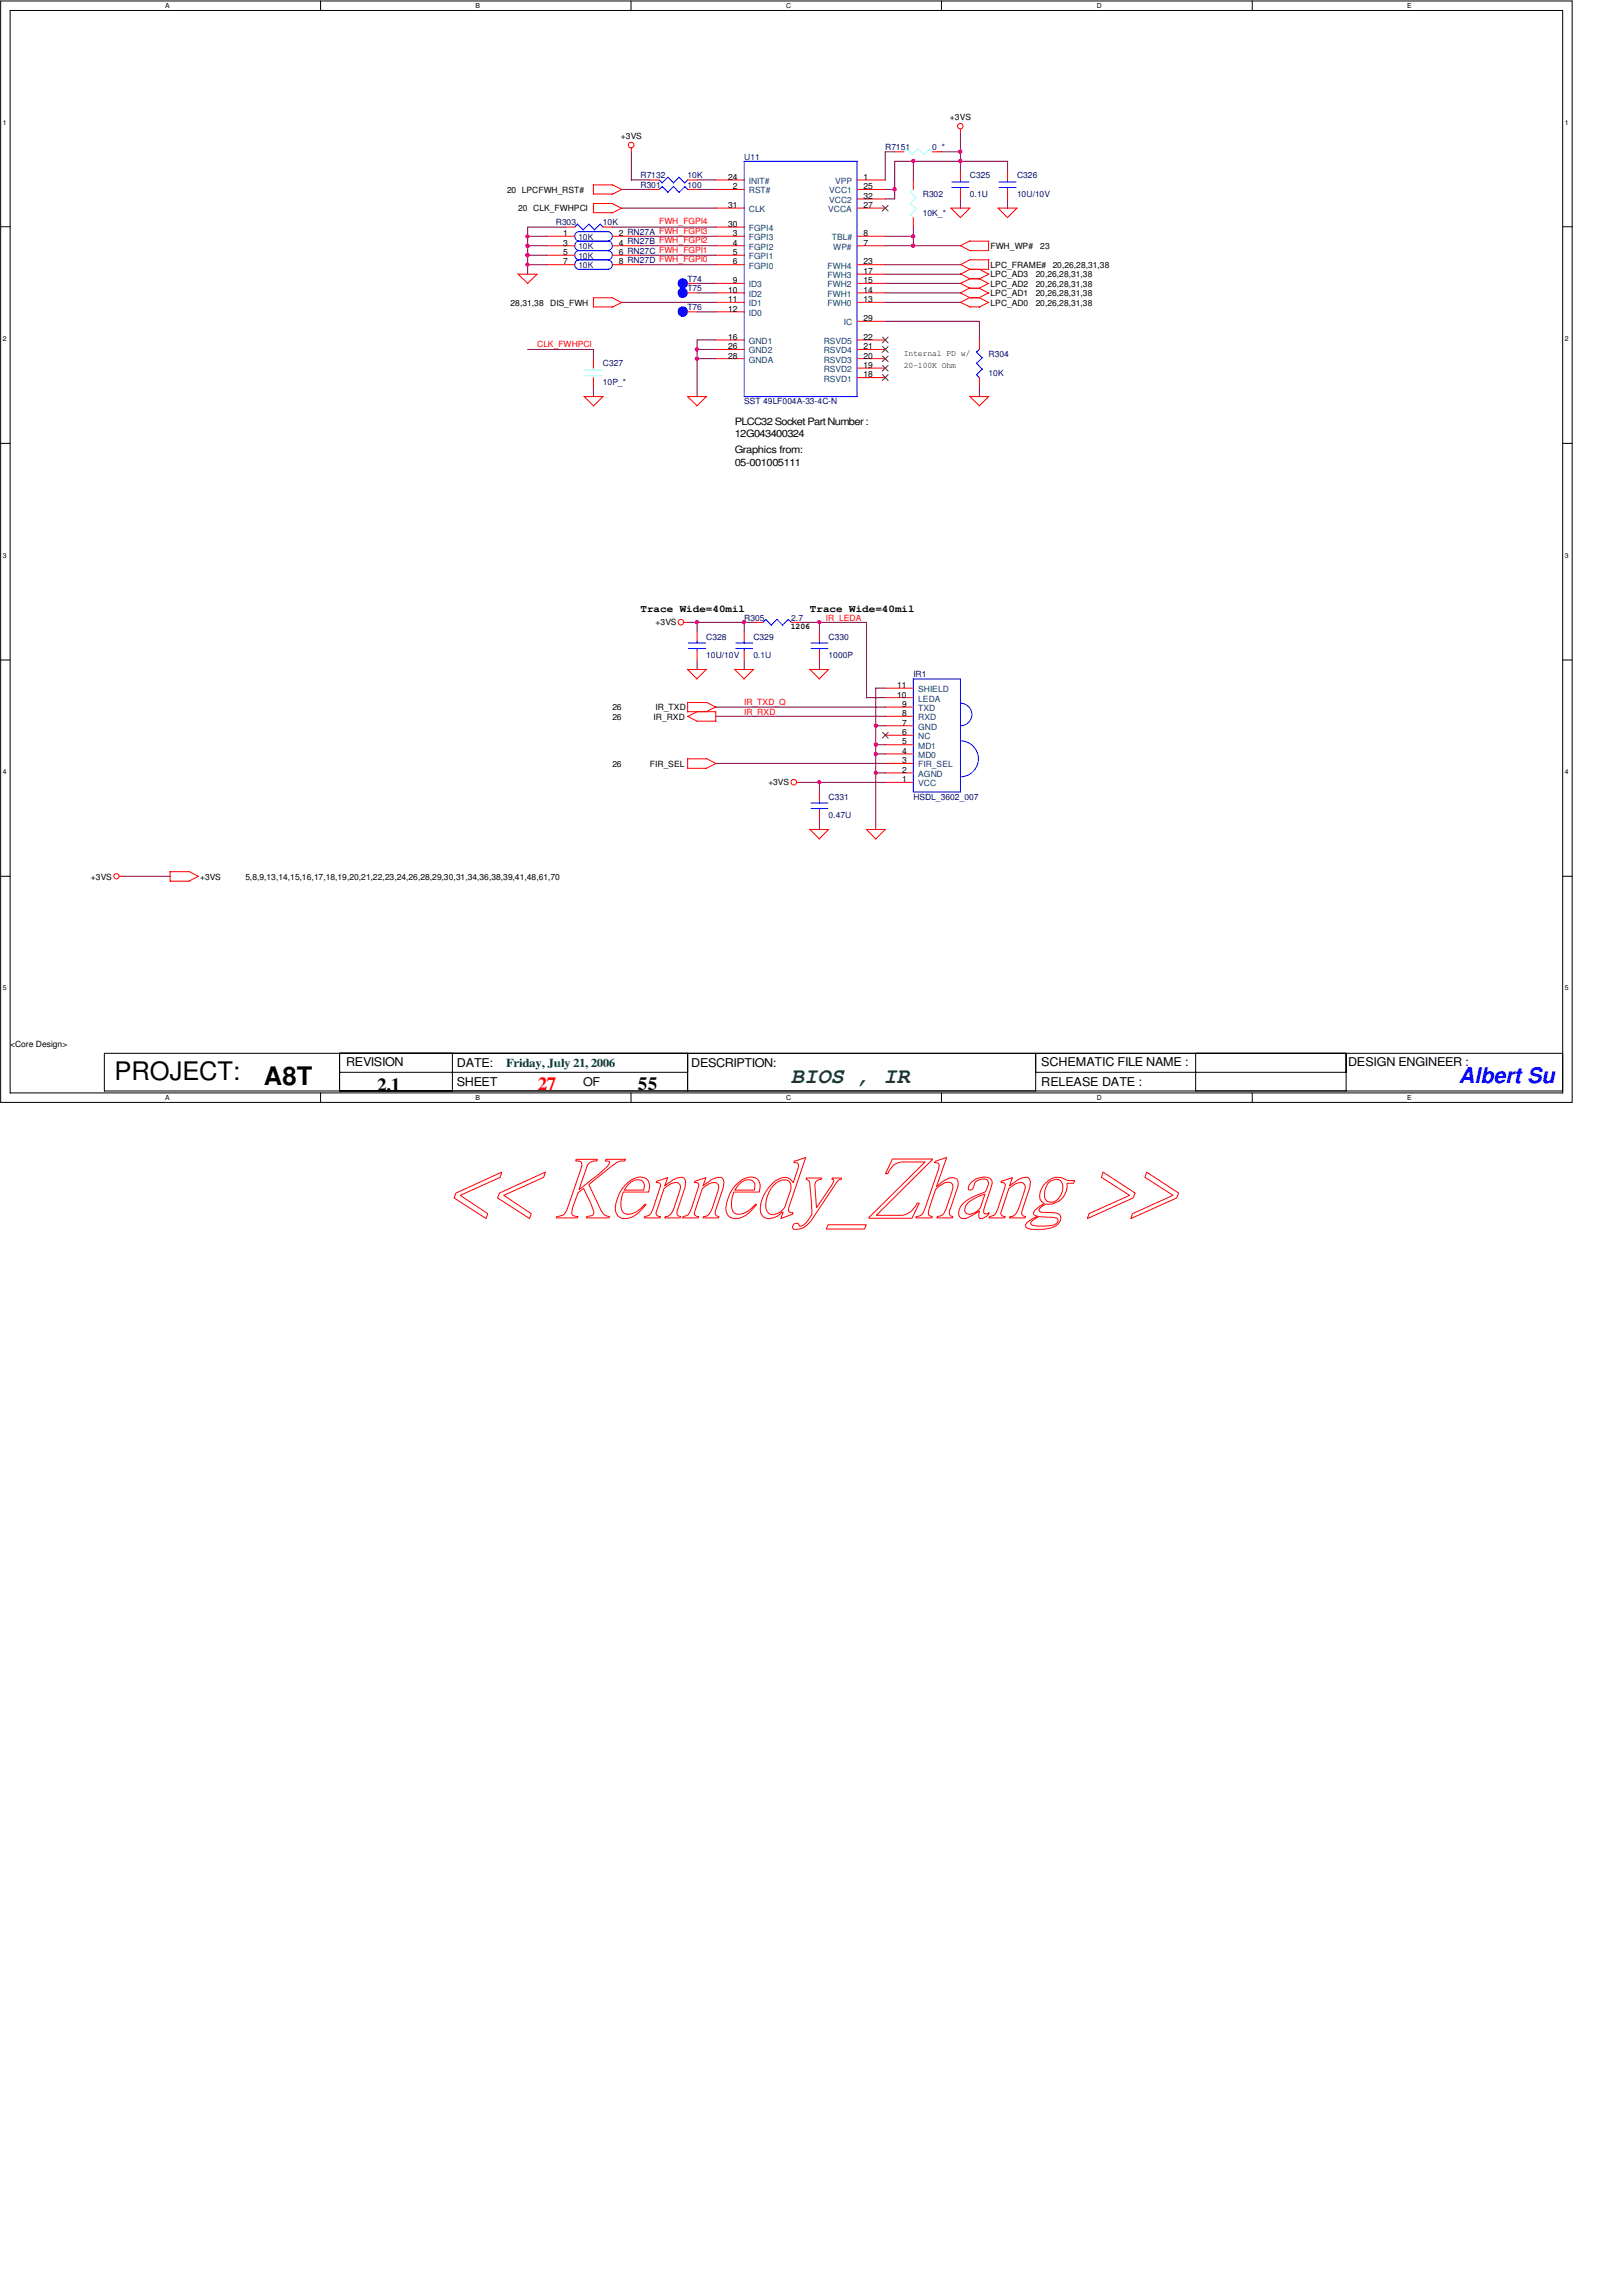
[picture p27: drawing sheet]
<svg xmlns="http://www.w3.org/2000/svg" width="210mm" height="297mm" viewBox="0 0 210 297" stroke-linecap="round" stroke-linejoin="round" font-family="sans-serif">
<defs><g id="words">
<g font-size="3.3">
<text x="14.8" y="139.7">PROJECT:</text>
<text x="34.2" y="140.3">A8T</text>
</g>
<text font-size="2.8" fill="#008000" x="102.4" y="140.1">BIOS , IR</text>
<text font-size="2.8" fill="#00f" x="188.8" y="140.1">Albert Su</text>
<g font-size="2.4">
<text x="48.8" y="141.2">2.1</text>
<text x="82.5" y="141.1">55</text>
</g>
<text font-size="2.4" fill="#f00" x="69.6" y="141.1">27</text>
<g font-size="1.6">
<text x="44.8" y="138">REVISION</text>
<text x="134.7" y="138">SCHEMATIC FILE NAME :</text>
<text x="174.5" y="138">DESIGN ENGINEER :</text>
<text x="59.1" y="140.5">SHEET</text>
<text x="59.1" y="138">DATE:</text>
<text x="75.5" y="140.5">OF</text>
<text x="89.5" y="138">DESCRIPTION:</text>
<text x="134.7" y="140.5">RELEASE DATE :</text>
</g>
<text font-size="1.6" fill="#008000" x="65.5" y="138">Friday, July 21, 2006</text>
<g font-size="1.3">
<text x="95.1" y="54.9">PLCC32 Socket Part Number :</text>
<text x="95.1" y="56.6">12G043400324</text>
<text x="95.1" y="58.6">Graphics from:</text>
<text x="95.1" y="60.2">05-001005111</text>
<text x="82.9" y="79.2">Trace Wide=40mil</text>
<text x="104.8" y="79.2">Trace Wide=40mil</text>
</g>
<g font-size="1.1">
<text x="80.3" y="17.9">+3VS</text>
<text x="122.9" y="15.5">+3VS</text>
<text x="94.2" y="23.3">24</text>
<text x="111.8" y="23.3">1</text>
<text x="65.6" y="24.9">20 LPCFWH_RST#</text>
<text x="67.1" y="27.3">20 CLK_FWHPCI</text>
<text x="94.2" y="26.9">31</text>
<text x="94.2" y="29.3">30</text>
<text x="94.8" y="24.5">2</text>
<text x="111.8" y="24.5">25</text>
<text x="111.8" y="25.7">32</text>
<text x="111.8" y="26.9">27</text>
<text x="72.9" y="30.6">1</text>
<text x="72.9" y="33">5</text>
<text x="72.9" y="31.8">3</text>
<text x="72.9" y="34.2">7</text>
<text x="80.1" y="30.6">2 RN27A</text>
<text x="80.1" y="33">6 RN27C</text>
<text x="80.1" y="31.8">4 RN27B</text>
<text x="80.1" y="34.2">8 RN27D</text>
<text x="94.8" y="34.2">6</text>
<text x="94.8" y="33">5</text>
<text x="94.8" y="31.8">4</text>
<text x="94.8" y="30.6">3</text>
<text x="111.8" y="35.4">17</text>
<text x="111.8" y="34.2">23</text>
<text x="111.8" y="30.6">8</text>
<text x="111.8" y="31.8">7</text>
<text x="128.2" y="32.2">FWH_WP#</text>
<text x="128.2" y="35.9">LPC_AD3</text>
<text x="128.2" y="34.6">LPC_FRAME#</text>
<text x="134" y="35.9">20,26,28,31,38</text>
<text x="134.6" y="32.2">23</text>
<text x="136.2" y="34.6">20,26,28,31,38</text>
<text x="66.1" y="39.5">28,31,38</text>
<text x="71.2" y="39.5">DIS_FWH</text>
<text x="94.2" y="37.9">10</text>
<text x="94.2" y="39.1">11</text>
<text x="94.2" y="40.3">12</text>
<text x="94.8" y="36.7">9</text>
<text x="111.8" y="41.5">29</text>
<text x="111.8" y="39.1">13</text>
<text x="111.8" y="37.9">14</text>
<text x="111.8" y="36.7">15</text>
<text x="128.2" y="39.5">LPC_AD0</text>
<text x="128.2" y="38.3">LPC_AD1</text>
<text x="128.2" y="37.1">LPC_AD2</text>
<text x="134" y="39.5">20,26,28,31,38</text>
<text x="134" y="38.3">20,26,28,31,38</text>
<text x="134" y="37.1">20,26,28,31,38</text>
<text x="94.2" y="43.9">16</text>
<text x="94.2" y="45.2">26</text>
<text x="94.2" y="46.4">28</text>
<text x="111.8" y="47.6">19</text>
<text x="111.8" y="46.4">20</text>
<text x="111.8" y="45.2">21</text>
<text x="111.8" y="43.9">22</text>
<text x="117" y="46.1">Internal PD w/</text>
<text x="117" y="47.6">20-100K Ohm</text>
<text x="111.8" y="48.8">18</text>
<text x="84.8" y="80.9">+3VS</text>
<text x="102.4" y="81.4">1206</text>
<text x="116.1" y="89">11</text>
<text x="79.2" y="91.9">26</text>
<text x="79.2" y="93.1">26</text>
<text x="84.6" y="93.1">IR_RXD</text>
<text x="84.8" y="91.9">IR_TXD</text>
<text x="116.1" y="90.3">10</text>
<text x="116.8" y="95.1">6</text>
<text x="116.8" y="93.9">7</text>
<text x="116.8" y="92.7">8</text>
<text x="116.8" y="91.4">9</text>
<text x="79.2" y="99.2">26</text>
<text x="84.1" y="99.2">FIR_SEL</text>
<text x="99.4" y="101.6">+3VS</text>
<text x="116.8" y="101.2">1</text>
<text x="116.8" y="100">2</text>
<text x="116.8" y="98.8">3</text>
<text x="116.8" y="97.5">4</text>
<text x="116.8" y="96.3">5</text>
<text x="11.8" y="113.8">+3VS</text>
<text x="25.9" y="113.8">+3VS</text>
<text x="31.7" y="113.8">5,8,9,13,14,15,16,17,18,19,20,21,22,23,24,26,28,29,30,31,34,36,38,39,41,48,61,70</text>
<text x="1.3" y="135.5">&lt;Core Design&gt;</text>
</g>
<g font-size="1.1" fill="#000080">
<text x="82.9" y="23.1">R7132</text>
<text x="89" y="23.1">10K</text>
<text x="96.3" y="20.7">U11</text>
<text x="114.6" y="19.4">R7151</text>
<text x="120.6" y="19.4">0_*</text>
<text x="125.5" y="23.1">C325</text>
<text x="131.6" y="23.1">C326</text>
<text x="71.9" y="29.2">R303</text>
<text x="78" y="29.2">10K</text>
<text x="82.9" y="24.3">R301</text>
<text x="89" y="24.3">100</text>
<text x="119.4" y="25.5">R302</text>
<text x="119.4" y="27.9">10K_*</text>
<text x="125.5" y="25.5">0.1U</text>
<text x="131.6" y="25.5">10U/10V</text>
<text x="74.8" y="31">10K</text>
<text x="74.8" y="33.4">10K</text>
<text x="74.8" y="32.2">10K</text>
<text x="74.8" y="34.6">10K</text>
<text x="89" y="40.1">T76</text>
<text x="89" y="36.5">T74</text>
<text x="89" y="37.7">T75</text>
<text x="78" y="47.4">C327</text>
<text x="127.9" y="46.2">R304</text>
<text x="78" y="49.9">10P_*</text>
<text x="96.3" y="52.3">SST 49LF004A-33-4C-N</text>
<text x="127.9" y="48.6">10K</text>
<text x="91.4" y="82.8">C328</text>
<text x="96.3" y="80.3">R305</text>
<text x="97.5" y="82.8">C329</text>
<text x="102.4" y="80.3">2.7</text>
<text x="107.2" y="82.8">C330</text>
<text x="91.4" y="85.2">10U/10V</text>
<text x="97.5" y="85.2">0.1U</text>
<text x="107.2" y="85.2">1000P</text>
<text x="118.2" y="87.6">IR1</text>
<text x="107.2" y="103.5">C331</text>
<text x="107.2" y="105.9">0.47U</text>
<text x="118.2" y="103.5">HSDL_3602_007</text>
</g>
<g font-size="1.1" fill="#004080">
<text x="96.9" y="23.8">INIT#</text>
<text x="108.1" y="23.8">VPP</text>
<text x="96.9" y="25">RST#</text>
<text x="96.9" y="27.4">CLK</text>
<text x="96.9" y="29.9">FGPI4</text>
<text x="107.2" y="27.4">VCCA</text>
<text x="107.3" y="25">VCC1</text>
<text x="107.3" y="26.2">VCC2</text>
<text x="96.9" y="34.8">FGPI0</text>
<text x="96.9" y="33.5">FGPI1</text>
<text x="96.9" y="32.3">FGPI2</text>
<text x="96.9" y="31.1">FGPI3</text>
<text x="107.1" y="36">FWH3</text>
<text x="107.1" y="34.8">FWH4</text>
<text x="107.7" y="31.1">TBL#</text>
<text x="107.8" y="32.3">WP#</text>
<text x="96.9" y="37.2">ID3</text>
<text x="96.9" y="38.4">ID2</text>
<text x="96.9" y="39.6">ID1</text>
<text x="96.9" y="40.9">ID0</text>
<text x="107.1" y="39.6">FWH0</text>
<text x="107.1" y="38.4">FWH1</text>
<text x="107.1" y="37.2">FWH2</text>
<text x="96.9" y="44.5">GND1</text>
<text x="96.9" y="45.7">GND2</text>
<text x="96.9" y="46.9">GNDA</text>
<text x="106.6" y="46.9">RSVD3</text>
<text x="106.6" y="45.7">RSVD4</text>
<text x="106.6" y="44.5">RSVD5</text>
<text x="109.2" y="42.1">IC</text>
<text x="106.6" y="49.4">RSVD1</text>
<text x="106.6" y="48.1">RSVD2</text>
<text x="118.8" y="89.5">SHIELD</text>
<text x="118.8" y="95.6">NC</text>
<text x="118.8" y="94.4">GND</text>
<text x="118.8" y="93.2">RXD</text>
<text x="118.8" y="90.8">LEDA</text>
<text x="118.8" y="92">TXD</text>
<text x="118.8" y="101.7">VCC</text>
<text x="118.8" y="100.5">AGND</text>
<text x="118.8" y="99.3">FIR_SEL</text>
<text x="118.8" y="98">MD0</text>
<text x="118.8" y="96.9">MD1</text>
</g>
<g font-size="1.1" fill="#f00">
<text x="85.3" y="29">FWH_FGPI4</text>
<text x="85.3" y="32.7">FWH_FGPI1</text>
<text x="85.3" y="30.3">FWH_FGPI3</text>
<text x="85.3" y="33.9">FWH_FGPI0</text>
<text x="85.3" y="31.5">FWH_FGPI2</text>
<text x="69.5" y="44.9">CLK_FWHPCI</text>
<text x="106.9" y="80.3">IR_LEDA</text>
<text x="96.3" y="91.1">IR_TXD_Q</text>
<text x="96.3" y="92.5">IR_RXD</text>
</g>
<g font-size=".9">
<text x="21.4" y="1">A</text>
<text x="61.6" y="1">B</text>
<text x="101.7" y="1">C</text>
<text x="141.9" y="1">D</text>
<text x="182.1" y="1">E</text>
<text x=".4" y="16.1">1</text>
<text x="202.5" y="16.1">1</text>
<text x=".4" y="44.1">2</text>
<text x="202.5" y="44.1">2</text>
<text x=".4" y="72.1">3</text>
<text x="202.5" y="72.1">3</text>
<text x=".4" y="100.1">4</text>
<text x="202.5" y="100.1">4</text>
<text x=".4" y="128.1">5</text>
<text x="202.5" y="128.1">5</text>
<text x="21.4" y="142.3">A</text>
<text x="61.6" y="142.3">B</text>
<text x="101.7" y="142.3">C</text>
<text x="141.9" y="142.3">D</text>
<text x="182.1" y="142.3">E</text>
</g>
</g></defs>
<path d="M.1 .1h203.4v142.5h-203.4zM1.3 1.4h200.9v140h-200.9z" fill="none" stroke="#000" stroke-width=".13"/>
<g fill="#fff">
<path d="M21.4 .3h.6v.9h-.6z"/>
<path d="M21.4 141.5h.6v1h-.6z"/>
</g>
<path d="M41.5 .1v1.3M41.5 141.4v1.2" fill="none" stroke="#000" stroke-width=".13"/>
<g fill="#fff">
<path d="M61.6 .3h.5v.9h-.5z"/>
<path d="M61.6 141.5h.5v1h-.5z"/>
</g>
<path d="M81.7 .1v1.3M81.7 141.4v1.2" fill="none" stroke="#000" stroke-width=".13"/>
<g fill="#fff">
<path d="M101.7 .3h.7v.9h-.7z"/>
<path d="M101.7 141.5h.7v1h-.7z"/>
</g>
<path d="M121.8 .1v1.3M121.8 141.4v1.2" fill="none" stroke="#000" stroke-width=".13"/>
<g fill="#fff">
<path d="M141.9 .3h.7v.9h-.7z"/>
<path d="M141.9 141.5h.7v1h-.7z"/>
</g>
<path d="M162.1 .1v1.3M162.1 141.4v1.2" fill="none" stroke="#000" stroke-width=".13"/>
<g fill="#fff">
<path d="M182.1 .3h.6v.9h-.6z"/>
<path d="M182.1 141.5h.6v1h-.6z"/>
<path d="M.4 15.3h.5v1h-.5z"/>
<path d="M202.5 15.3h.5v1h-.5z"/>
<path d="M.4 43.3h.5v1h-.5z"/>
<path d="M202.5 43.3h.5v1h-.5z"/>
</g>
<path d="M.1 29.3h1.2M202.2 29.3h1.3" fill="none" stroke="#000" stroke-width=".13"/>
<g fill="#fff">
<path d="M.4 71.3h.5v1h-.5z"/>
<path d="M202.5 71.3h.5v1h-.5z"/>
</g>
<path d="M.1 57.4h1.2M202.2 57.4h1.3" fill="none" stroke="#000" stroke-width=".13"/>
<g fill="#fff">
<path d="M.4 99.4h.5v.9h-.5z"/>
<path d="M202.5 99.4h.5v.9h-.5z"/>
</g>
<path d="M.1 85.4h1.2M202.2 85.4h1.3" fill="none" stroke="#000" stroke-width=".13"/>
<g fill="#fff">
<path d="M.4 127.3h.5v1.1h-.5z"/>
<path d="M202.5 127.3h.5v1.1h-.5z"/>
</g>
<path d="M.1 113.4h1.2M202.2 113.4h1.3M13.5 136.3h188.7v4.8h-188.7zM43.9 136.3v4.8M43.9 138.7h45.1M58.5 136.3v4.8M89 136.3v4.8M134 138.7h40.2M134 136.3v4.8M154.7 136.3v4.8M174.2 136.3v4.8" fill="none" stroke="#000" stroke-width=".13"/>
<g fill="none" stroke="#f00" stroke-width=".13">
<path d="M81.7 19.1v.5M115.8 19.6h1.2M120.6 19.6h1.2M124.3 16.7v.5M67 35.4l1.3 1.3M67.1 35.5h2.4l-1.3 1.2M123.1 26.9h2.4l-1.2 1.3zM129.2 26.9h2.4l-1.2 1.3zM75.6 51.3l1.2 1.2M75.6 51.3h2.5M78 51.3l-1.2 1.2M88.9 51.3l1.3 1.2"/>
<path d="M89 51.3h2.4M91.4 51.3l-1.2 1.2M125.5 51.3l1.2 1.2M125.5 51.3h2.5M127.9 51.3l-1.2 1.2M88.5 80.5h.5M88.9 86.6l1.3 1.2M89 86.6h2.4M91.4 86.6l-1.2 1.2M95 86.6l1.3 1.2M95.1 86.6h2.4M97.5 86.6l-1.2 1.2"/>
<path d="M104.8 86.6l1.2 1.2M104.8 86.6h2.5M107.2 86.6l-1.2 1.2M114.6 100h3.6M114.6 98.8h3.6M114.6 97.5h3.6M114.6 96.4h3.6M114.6 95.1h3.6M114.6 93.9h3.6M114.6 92.7h3.6M114.6 89h3.6M114.6 90.3h3.6"/>
<path d="M114.6 91.5h3.6M15.5 113.4h.5M103.1 101.2h.5M104.8 107.3l1.2 1.2M104.8 107.3h2.5M107.2 107.3l-1.2 1.2M112.1 107.3l1.2 1.2 1.3-1.2M112.1 107.3h2.5M114.6 101.2h3.6"/>
<circle cx="81.7" cy="18.8" r=".37"/>
<circle cx="124.3" cy="16.3" r=".36"/>
<circle cx="88.1" cy="80.5" r=".36"/>
<circle cx="15.1" cy="113.4" r=".34"/>
<circle cx="102.7" cy="101.2" r=".36"/>
</g>
<path d="M118.2 87.8h6.1v14.6h-6.1zM124.3 91a1.46 1.46 0 0 1 1.5 1.4 1.46 1.46 0 0 1-1.5 1.5M124.3 95.8a2.33 2.33 0 0 1 2.3 2.4 2.33 2.33 0 0 1-2.3 2.3" fill="none" stroke="#00f" stroke-width=".13"/>
<path d="M114.2 94.7l.7 .8M114.9 94.7l-.7 .8" fill="none" stroke="#804000" stroke-width=".13"/>
<path d="M117 19.6l.3-.3 .8 .7M118.8 19.3l.7 .7M118.8 19.3l-.7 .7M120.3 19.3l.3 .3M120.3 19.3l-.8 .7" fill="none" stroke="#80ffff" stroke-width=".13"/>
<circle cx="88.3" cy="40.3" r=".6" fill="#00f"/>
<g fill="none" stroke="#00f" stroke-width=".13">
<path d="M86.4 22.9l.8 .8M86.4 22.9l-.7 .8-.4-.4M87.8 22.9l.8 .8 .4-.4M87.9 22.9l-.8 .8"/>
<circle cx="88.3" cy="40.3" r=".6"/>
</g>
<path d="M84.1 23.3h1.2M89 23.3h1.2M89 40.3h1.2" fill="none" stroke="#f00" stroke-width=".13"/>
<circle cx="88.3" cy="36.7" r=".6" fill="#00f"/>
<g fill="none" stroke="#00f" stroke-width=".13">
<path d="M104.9 83.9h2.2M104.9 83.2h2.2M106 82.9v.3M106 83.9v.3"/>
<circle cx="88.3" cy="36.7" r=".6"/>
</g>
<path d="M89 36.7h1.2M106 81.7v1.2M106 84.2v1.2" fill="none" stroke="#f00" stroke-width=".13"/>
<circle cx="88.3" cy="37.9" r=".6" fill="#00f"/>
<g fill="none" stroke="#00f" stroke-width=".13">
<path d="M74.7 29l.8 .8M74.8 29l-.4 .4M74.8 30a.62 .62 0 0 0-.4 .6 .62 .62 0 0 0 .4 .6M74.8 32.4a.62 .62 0 0 0-.4 .6 .62 .62 0 0 0 .4 .6h4M74.8 31.2a.62 .62 0 0 0-.4 .6 .62 .62 0 0 0 .4 .6M74.8 33.7a.62 .62 0 0 0-.4 .6 .62 .62 0 0 0 .4 .5h4M74.8 30h4M74.8 31.2h4M74.8 32.4h4M75.5 29.7l.7-.7 .8 .8M78.1 29.4l-.4-.4-.8 .7M78.7 30a.6 .6 0 0 1 .5 .6 .6 .6 0 0 1-.5 .6"/>
<path d="M78.7 32.4a.6 .6 0 0 1 .5 .6 .6 .6 0 0 1-.5 .6 .62 .62 0 0 1 .5 .6 .62 .62 0 0 1-.5 .6M78.7 31.2a.6 .6 0 0 1 .5 .6 .6 .6 0 0 1-.5 .6M85.7 24.1l.7 .8M85.7 24.1l-.4 .4M88.6 24.1l.4 .4M88.6 24.1l-.7 .8-.7-.8-.8 .8M96.3 20.9h14.6v30.4h-14.6zM123.2 23.5h2.2M123.2 24.3h2.2M124.3 23.3v.2M124.3 24.3v.2M129.3 23.5h2.2"/>
<path d="M129.3 24.3h2.2M130.4 23.3v.2M130.4 24.3v.2M126.4 47l.7 .8M126.7 45.2l-.3 .4 .7 .7M127.1 47.8l-.7 .7 .3 .4M127.1 46.3l-.7 .7M89.1 83.9h2.2M89.1 83.2h2.2M90.2 82.9v.3M90.2 83.9v.3M95.2 83.9h2.2"/>
<path d="M95.2 83.2h2.2M96.3 82.9v.3M96.3 83.9v.3M98.7 80.5l.4-.4 .7 .8M99.8 80.9l.7-.8 .8 .8M102.4 80.5l-.4-.4-.7 .8M104.9 104.6h2.2M104.9 103.9h2.2M106 103.6v.3M106 104.6v.3"/>
<circle cx="88.3" cy="37.9" r=".6"/>
</g>
<g fill="none" stroke="#f00" stroke-width=".13">
<path d="M70.7 30.6h3.7M70.7 34.2h3.7M70.7 33h3.7M70.7 31.8h3.7M73.2 29.4h1.2M76.8 23.9v1.2h2.4M76.8 38.5v1.2h2.4M76.8 38.5h2.4l1.3 .7M76.8 23.9h2.4l1.3 .6-1.3 .6M78 29.4h1.2M79.2 30.6h3.7M79.2 34.2h3.7"/>
<path d="M79.2 33h3.7M79.2 31.8h3.7M80.5 27l-1.3-.7h-2.4v1.2h2.4M80.5 26.9l-1.3 .7M80.5 39.1l-1.3 .7M84.1 24.5h1.2M89 37.9h1.2M89 24.5h1.2M92.6 37.9h3.7M92.6 29.4h3.7M92.6 30.6h3.7M92.6 23.3h3.7"/>
<path d="M92.6 24.5h3.7M92.6 26.9h3.7M92.6 34.2h3.7M92.6 33h3.7M92.6 31.8h3.7M92.6 36.7h3.7M92.6 39.1h3.7M110.9 37.9h3.7M110.9 30.6h3.7M110.9 23.3h3.7M110.9 24.5h3.7M110.9 26.9h3.7"/>
<path d="M110.9 34.2h3.7M110.9 31.8h3.7M110.9 36.7h3.7M110.9 39.1h3.7M110.9 35.5h3.7M110.9 25.7h3.7M118.2 23.3v1.2M118.2 28.2v1.2M124.3 22.1v1.2M124.3 24.5v1.2M124.3 34.2l1.2 .6-1.2 .7M124.3 35.4l1.2 .7-1.2 .6 1.2 .6"/>
<path d="M125.5 38.5h1.2l1.3 .7M125.5 39.7h1.2M125.5 37.3h1.2l1.3 .6M125.5 34.8h2.4M125.5 36.1h1.2l1.3 .6M125.5 31.2l-1.2 .6 1.2 .6M125.5 31.2h2.5M125.5 38.5l-1.2 .6 1.2 .6M125.5 37.3l-1.2 .6 1.2 .6M126.7 34.8l1.3 .7M127.9 31.2v1.2h-2.4M127.9 33.6v1.3"/>
<path d="M127.9 39.1l-1.2 .7M127.9 37.9l-1.2 .6M127.9 35.5l-1.2 .6M127.9 36.7l-1.2 .6M128 33.6h-2.5l-1.2 .6M130.4 22.1v1.2M130.4 24.5v1.2M76.8 46.4v1.2M76.8 48.9v1.2M92.6 40.3h3.7M92.6 46.4h3.7M92.6 45.2h3.7"/>
<path d="M92.6 44h3.7M110.9 48.9h3.7M110.9 47.6h3.7M110.9 46.4h3.7M110.9 45.2h3.7M110.9 44h3.7M110.9 41.6h3.7M126.7 44v1.2M126.7 48.9v1.2M88.9 98.2h2.5M88.9 90.9h2.5M89 90.9v1.2"/>
<path d="M89 98.2v1.2h2.4M89 92.1h3.6v1.2M89 92.7l1.2 .6h2.5M90.2 81.7v1.2M90.2 84.2v1.2M90.2 92.1l-1.3 .6M91.4 98.1l1.2 .7M91.4 90.8l1.2 .7M92.7 98.8l-1.3 .6M92.7 91.4l-1.3 .7M96.3 81.7v1.2M96.3 84.2v1.2"/>
<path d="M97.5 80.5h1.2M102.4 80.5h1.2M22 112.8h2.4M22 112.8v1.2h2.5M24.4 112.7l1.3 .7M25.7 113.4l-1.3 .6M106 102.4v1.2M106 104.9v1.2"/>
</g>
<path d="M117.8 24.8l.8 .8M118.2 24.5l-.4 .4M118.6 27l-.8 .8 .4 .4M118.6 25.6l-.8 .7 .8 .8M75.7 48.6h2.2M75.7 47.9h2.2M76.8 47.6v.3M76.8 48.6v.3" fill="none" stroke="#80ffff" stroke-width=".13"/>
<path d="M114.2 26.6l.7 .7M114.9 26.6l-.7 .7M114.2 48.5l.7 .7M114.2 47.3l.7 .7M114.2 46.1l.7 .7M114.2 44.8l.7 .8M114.2 43.6l.7 .8M114.9 48.5l-.7 .7M114.9 47.3l-.7 .7M114.9 46.1l-.7 .7M114.9 44.8l-.7 .8M114.9 43.6l-.7 .8" fill="none" stroke="#804000" stroke-width=".13"/>
<g fill="none" stroke="#800040" stroke-width=".13">
<path d="M81.7 19.6v3.7M115.8 19.6h-1.2v3.7M121.8 19.6h2.5M124.3 17.2v4.9M68.3 31.8h2.4M68.3 34.2h2.4M68.3 30.6h2.4M68.3 33h2.4M73.2 29.4h-4.9v6.1M79.2 29.4h13.5M80.5 24.5h3.6M80.5 39.1h12.2"/>
<path d="M80.5 26.9h12.2M81.7 23.3h2.4M82.9 31.8h9.8M82.9 34.2h9.8M82.9 30.6h9.8M82.9 33h9.8M90.2 24.5h2.5M90.2 23.3h2.5M90.2 36.7h2.5M90.2 37.9h2.5M114.6 31.8h9.7M114.6 24.5h1.2"/>
<path d="M114.6 39.1h9.7M114.6 34.2h9.7M114.6 36.7h9.7M114.6 37.9h9.7M114.6 30.6h3.6M114.6 35.5h9.7M118.2 20.9v2.4M118.2 29.4v2.4M124.3 25.7v1.3M130.4 20.9v1.2M130.4 25.7v1.3M130.4 20.9h-14.6v4.8h-1.2"/>
<path d="M68.3 45.2h8.5M76.8 45.2v1.2M76.8 50.1v1.2M90.2 46.4h2.5M90.2 40.3h2.5M90.2 45.2h2.5M92.7 44h-2.5v7.3M114.6 41.6h12.1v2.4M126.7 50.1v1.2M89 80.5h8.5M90.2 80.5v1.2M90.2 85.4v1.2"/>
<path d="M92.6 91.5h22M92.6 92.7h22M92.6 98.8h22M96.3 80.5v1.2M96.3 85.4v1.2M103.6 80.5h8.5v9.8M106 80.5v1.2M106 85.4v1.2M112.1 90.3h2.5M113.3 97.5h1.3M113.3 100h1.3M113.3 96.4h1.3"/>
<path d="M113.3 93.9h1.3M114.6 89h-1.3v18.3M15.9 113.4h6.1M103.6 101.2h11M106 101.2v1.2M106 106.1v1.2"/>
</g>
<path d="M105.8 80.3h.4l.1 .2-.1 .2h-.2h-.2z" fill-rule="evenodd" fill="#f0f"/>
<path d="M105.8 80.3h.4l.1 .2-.1 .2h-.2h-.2z" fill="none" stroke="#f0f" stroke-width=".13"/>
<circle cx="118.2" cy="31.8" r=".24" fill="#f0f"/>
<circle cx="118.2" cy="31.8" r=".24" fill="none" stroke="#f0f" stroke-width=".13"/>
<path d="M90 80.3h.3l.1 .2-.1 .2h-.1h-.2z" fill-rule="evenodd" fill="#f0f"/>
<path d="M90 80.3h.3l.1 .2-.1 .2h-.1h-.2z" fill="none" stroke="#f0f" stroke-width=".13"/>
<path d="M113.2 93.7l.1-.1 .2 .2v.2h-.3z" fill-rule="evenodd" fill="#f0f"/>
<path d="M113.2 93.7l.1-.1 .2 .2v.2h-.3z" fill="none" stroke="#f0f" stroke-width=".13"/>
<path d="M113.2 96.2h.3l.1 .1-.1 .2-.2 .1-.1-.1z" fill-rule="evenodd" fill="#f0f"/>
<path d="M113.2 96.2h.3l.1 .1-.1 .2-.2 .1-.1-.1z" fill="none" stroke="#f0f" stroke-width=".13"/>
<path d="M90 46.2h.3l.1 .2-.1 .2-.1 .1-.2-.1z" fill-rule="evenodd" fill="#f0f"/>
<path d="M90 46.2h.3l.1 .2-.1 .2-.1 .1-.2-.1z" fill="none" stroke="#f0f" stroke-width=".13"/>
<path d="M68.1 30.4h.3l.1 .2-.1 .1-.2 .1-.1-.1z" fill-rule="evenodd" fill="#f0f"/>
<path d="M68.1 30.4h.3l.1 .2-.1 .1-.2 .1-.1-.1z" fill="none" stroke="#f0f" stroke-width=".13"/>
<path d="M113.2 99.8l.1-.1 .2 .2v.2h-.3z" fill-rule="evenodd" fill="#f0f"/>
<path d="M113.2 99.8l.1-.1 .2 .2v.2h-.3z" fill="none" stroke="#f0f" stroke-width=".13"/>
<path d="M68.1 34.1l.1-.1 .3 .1-.1 .3h-.3z" fill-rule="evenodd" fill="#f0f"/>
<path d="M68.1 34.1l.1-.1 .3 .1-.1 .3h-.3z" fill="none" stroke="#f0f" stroke-width=".13"/>
<path d="M113.2 97.4h.3l.1 .1-.1 .2-.2 .1-.1-.1z" fill-rule="evenodd" fill="#f0f"/>
<path d="M113.2 97.4h.3l.1 .1-.1 .2-.2 .1-.1-.1z" fill="none" stroke="#f0f" stroke-width=".13"/>
<path d="M68.1 32.8h.1l.3 .1-.1 .3h-.3z" fill-rule="evenodd" fill="#f0f"/>
<path d="M68.1 32.8h.1l.3 .1-.1 .3h-.3z" fill="none" stroke="#f0f" stroke-width=".13"/>
<path d="M105.8 101h.2l.2 .1v.3h-.4z" fill-rule="evenodd" fill="#f0f"/>
<path d="M105.8 101h.2l.2 .1v.3h-.4z" fill="none" stroke="#f0f" stroke-width=".13"/>
<path d="M90 45h.3l.1 .2-.1 .1-.1 .1-.2-.1z" fill-rule="evenodd" fill="#f0f"/>
<path d="M90 45h.3l.1 .2-.1 .1-.1 .1-.2-.1z" fill="none" stroke="#f0f" stroke-width=".13"/>
<path d="M118 30.4h.3v.3l-.2 .1-.2-.2z" fill-rule="evenodd" fill="#f0f"/>
<path d="M118 30.4h.3v.3l-.2 .1-.2-.2z" fill="none" stroke="#f0f" stroke-width=".13"/>
<path d="M96.1 80.3h.3l.1 .2-.1 .2h-.1h-.2z" fill-rule="evenodd" fill="#f0f"/>
<path d="M96.1 80.3h.3l.1 .2-.1 .2h-.1h-.2z" fill="none" stroke="#f0f" stroke-width=".13"/>
<circle cx="68.3" cy="31.8" r=".25" fill="#f0f"/>
<circle cx="68.3" cy="31.8" r=".25" fill="none" stroke="#f0f" stroke-width=".13"/>
<path d="M124.1 19.4h.3v.4h-.3l-.1-.2z" fill-rule="evenodd" fill="#f0f"/>
<path d="M124.1 19.4h.3v.4h-.3l-.1-.2z" fill="none" stroke="#f0f" stroke-width=".13"/>
<path d="M118 20.7h.3v.3h-.2l-.2-.2z" fill-rule="evenodd" fill="#f0f"/>
<path d="M118 20.7h.3v.3h-.2l-.2-.2z" fill="none" stroke="#f0f" stroke-width=".13"/>
<path d="M115.6 24.4l.2-.1h.1v.4h-.3z" fill-rule="evenodd" fill="#f0f"/>
<path d="M115.6 24.4l.2-.1h.1v.4h-.3z" fill="none" stroke="#f0f" stroke-width=".13"/>
<path d="M124.1 20.7h.3v.3h-.3l-.1-.2z" fill-rule="evenodd" fill="#f0f"/>
<path d="M124.1 20.7h.3v.3h-.3l-.1-.2z" fill="none" stroke="#f0f" stroke-width=".13"/>
<g fill="none" stroke="#f00" stroke-width=".13">
<path d="M59 154.3l5.9-2.7-.2 .7-5.1 2.3 3.5 2.4-.2 .6-4.1-2.6zM64.6 154.3l6-2.7-.2 .7-5.2 2.3 3.5 2.4-.2 .6-4.1-2.6zM74.5 150h2.8v.2a1.16 1.16 0 0 0-1.4 1l-1 2.7 2-1.5a8.9 8.9 0 0 0 2-1.9v-.2l-.1-.1h-.5l.1-.2h2.5v.2a2.34 2.34 0 0 0-1.9 .8l-2.8 2.2 1.7 3.6a1.03 1.03 0 0 0 1 .6l-.1 .2h-2.9v-.2l.9-.2v-.2a5.2 5.2 0 0 0-.6-1.9l-.7-1.3-.7 .5-.8 2.3a.49 .49 0 0 0 0 .5 .49 .49 0 0 0 .5 .3h.3l-.1 .2h-2.7l.1-.2a1.37 1.37 0 0 0 1.4-1.2l1.7-5a.78 .78 0 0 0-.1-.9l-.6-.1zM80.9 153.3a2.45 2.45 0 0 1 2.6-.9 1.16 1.16 0 0 1 .5 1.4l-.1 .4h-3.3a3.3 3.3 0 0 0 0 2.6 1.06 1.06 0 0 0 1.2 .2l.6-.2 1.1-1h.1a4.5 4.5 0 0 1-2.3 1.8 1.27 1.27 0 0 1-1.7-1.4 5.6 5.6 0 0 1 1.3-2.9zM81.6 153a1.05 1.05 0 0 1 1.8 .2l-.1 .8h-2.5zM85 152.8l1.4-.4-.4 1 .7-.5a1.82 1.82 0 0 1 1.8-.5 .82 .82 0 0 1 .2 .8l-.1 .4-1 3.3v.2l.2 .2 .3 .1-.1 .2h-2l.1-.2a1.27 1.27 0 0 0 1.1-1.1l.8-2.4a.65 .65 0 0 0-.1-.8 .65 .65 0 0 0-.8-.1l-.3 .2-.9 .6-1 3.2 .3 .4h.3l-.1 .2h-2v-.2a.89 .89 0 0 0 1-.7l1.1-3.2v-.3l-.2-.2h-.4zM89.9 152.8l1.5-.4-.4 1 .7-.5a1.82 1.82 0 0 1 1.7-.5 .82 .82 0 0 1 .2 .8v.4l-1.1 3.3 .1 .2 .2 .2 .2 .1v.2h-2l.1-.2a1.27 1.27 0 0 0 1.1-1.1l.8-2.4a.65 .65 0 0 0-.2-.8 .65 .65 0 0 0-.7-.1l-.4 .2-.8 .6-1.1 3.2 .3 .4h.3v.2h-2.1l.1-.2a.89 .89 0 0 0 .9-.7l1.1-3.2v-.3l-.1-.2h-.4zM95.2 153.3a2.45 2.45 0 0 1 2.6-.9 1.16 1.16 0 0 1 .5 1.4v.4h-3.3a3.3 3.3 0 0 0-.1 2.6 1.06 1.06 0 0 0 1.2 .2l.6-.2 1.1-1h.1a4.5 4.5 0 0 1-2.3 1.8 1.27 1.27 0 0 1-1.7-1.4 5.6 5.6 0 0 1 1.3-2.9zM95.9 153a1.05 1.05 0 0 1 1.8 .2l-.1 .8h-2.5zM100.1 153.4a1.65 1.65 0 0 1 2-.6 1.2 1.2 0 0 1 .2 1.2l-.7 2.2a1.77 1.77 0 0 1-2 .9 1.2 1.2 0 0 1-.5-1.2 4.1 4.1 0 0 1 1-2.5zM102.8 150.2l1.5-.5-2.3 6.8a.42 .42 0 0 0 .6 .4v.2l-1.6 .5 .3-.8h-.1a1.71 1.71 0 0 1-2.6 .5 2.33 2.33 0 0 1 0-2.2 4.6 4.6 0 0 1 2.6-2.7 1.23 1.23 0 0 1 1.5 .6l.6-2.2-.1-.3-.5-.1zM104.4 152.4h1.9v.2a.73 .73 0 0 0-.8 .8l.2 2.9 2.1-3.2a.36 .36 0 0 0 0-.5h-.1v-.2h1.2v.2h-.3l-.4 .4-3.4 5.2a2.18 2.18 0 0 1-2.1 .8l-.1-.1a.44 .44 0 0 1 .2-.6 .44 .44 0 0 1 .6 .3 1.22 1.22 0 0 0 1.3-.9 1.48 1.48 0 0 0 .3-1.4l-.2-3.3-.2-.3-.3-.1z"/>
<path d="M107.1 158.5h5l-.2 .5h-5zM115.5 149.9h5.2l-7.3 7.3h3.4a2.57 2.57 0 0 0 1.9-1.5h.3l-1 1.9h-5.6l7.3-7.3h-3a2.04 2.04 0 0 0-1.8 1.5h-.3zM121 150.2l1.5-.5-1.3 3.8 .2-.1a3.3 3.3 0 0 1 1.9-1 .76 .76 0 0 1 .7 1.1l-1.1 3.1a.55 .55 0 0 0 .4 .8v.2h-2.1l.1-.2a1.24 1.24 0 0 0 1.2-1.1l.6-2a1.27 1.27 0 0 0 .1-1.2 .87 .87 0 0 0-1.2 .1l-.9 .7-.9 2.7a.53 .53 0 0 0 .4 .8v.2h-2.1l.1-.2a1.25 1.25 0 0 0 1.1-1.1l1.8-5.2v-.3a.45 .45 0 0 0-.6-.4zM125.2 155.7l.9-.6 1.4-.6-.5 1.5a1.66 1.66 0 0 1-1.9 1 .88 .88 0 0 1 .1-1.3zM125.6 153.1a2.24 2.24 0 0 1 2.5-.7 .7 .7 0 0 1 .2 1l-1 3.2 .1 .4h.4l.2-.1a1.2 1.2 0 0 1-1.3 .7v-.2v-.7a5.4 5.4 0 0 1-1.9 .9 .76 .76 0 0 1-.7-1.1 4 4 0 0 1 2.7-2l.8-.3a1.85 1.85 0 0 0 .3-1.3 .71 .71 0 0 0-1-.3 .89 .89 0 0 0-.9 .9 .44 .44 0 0 1-.2 .4 .44 .44 0 0 1-.5-.1v-.3zM129.6 152.8l1.4-.4-.4 1 .8-.5a1.82 1.82 0 0 1 1.7-.5 .82 .82 0 0 1 .2 .8v.4l-1.1 3.3v.2l.2 .2 .3 .1-.1 .2h-2l.1-.2a1.27 1.27 0 0 0 1.1-1.1l.8-2.4a.65 .65 0 0 0-.1-.8 .65 .65 0 0 0-.8-.1l-.3 .2-.8 .6-1.1 3.2 .3 .4h.3l-.1 .2h-2l.1-.2a.89 .89 0 0 0 .9-.7l1.1-3.2v-.3l-.1-.2h-.5zM133.5 158l.9-.6 1.8 .1 .5 .1 .2 .1a.8 .8 0 0 1-.8 .8l-.3 .1a5.1 5.1 0 0 1-2.1-.1l-.3-.2zM135 153.3a2.17 2.17 0 0 1 3.1-.6h1l-.2 .4h-.8a2.42 2.42 0 0 1-2.8 2.7l-.2 .1a.93 .93 0 0 0-.6 .7l.3 .2a4.9 4.9 0 0 1 2.1 .2l.2 .1a.98 .98 0 0 1-.4 1.5l-.4 .1a6.7 6.7 0 0 1-2.8 .3 .72 .72 0 0 1-.8-.5 2.91 2.91 0 0 1 1.6-1.1l-.5-.2-.1-.2a1.33 1.33 0 0 1 .9-1l.5-.3a1.13 1.13 0 0 1-.5-1.5zM135.6 153.1a1.41 1.41 0 0 1 1.6-.4 1.96 1.96 0 0 1-.9 2.8 .89 .89 0 0 1-1.1-1.1l.1-.8zM142.7 151.6l4.2 2.7-.3 .7-5.9 2.6 .2-.6 5.3-2.4-3.7-2.3zM148.4 151.6l4.1 2.7-.2 .7-6 2.6 .3-.6 5.2-2.4-3.6-2.3z"/>
</g>
<use href="#words"/>
</svg>
